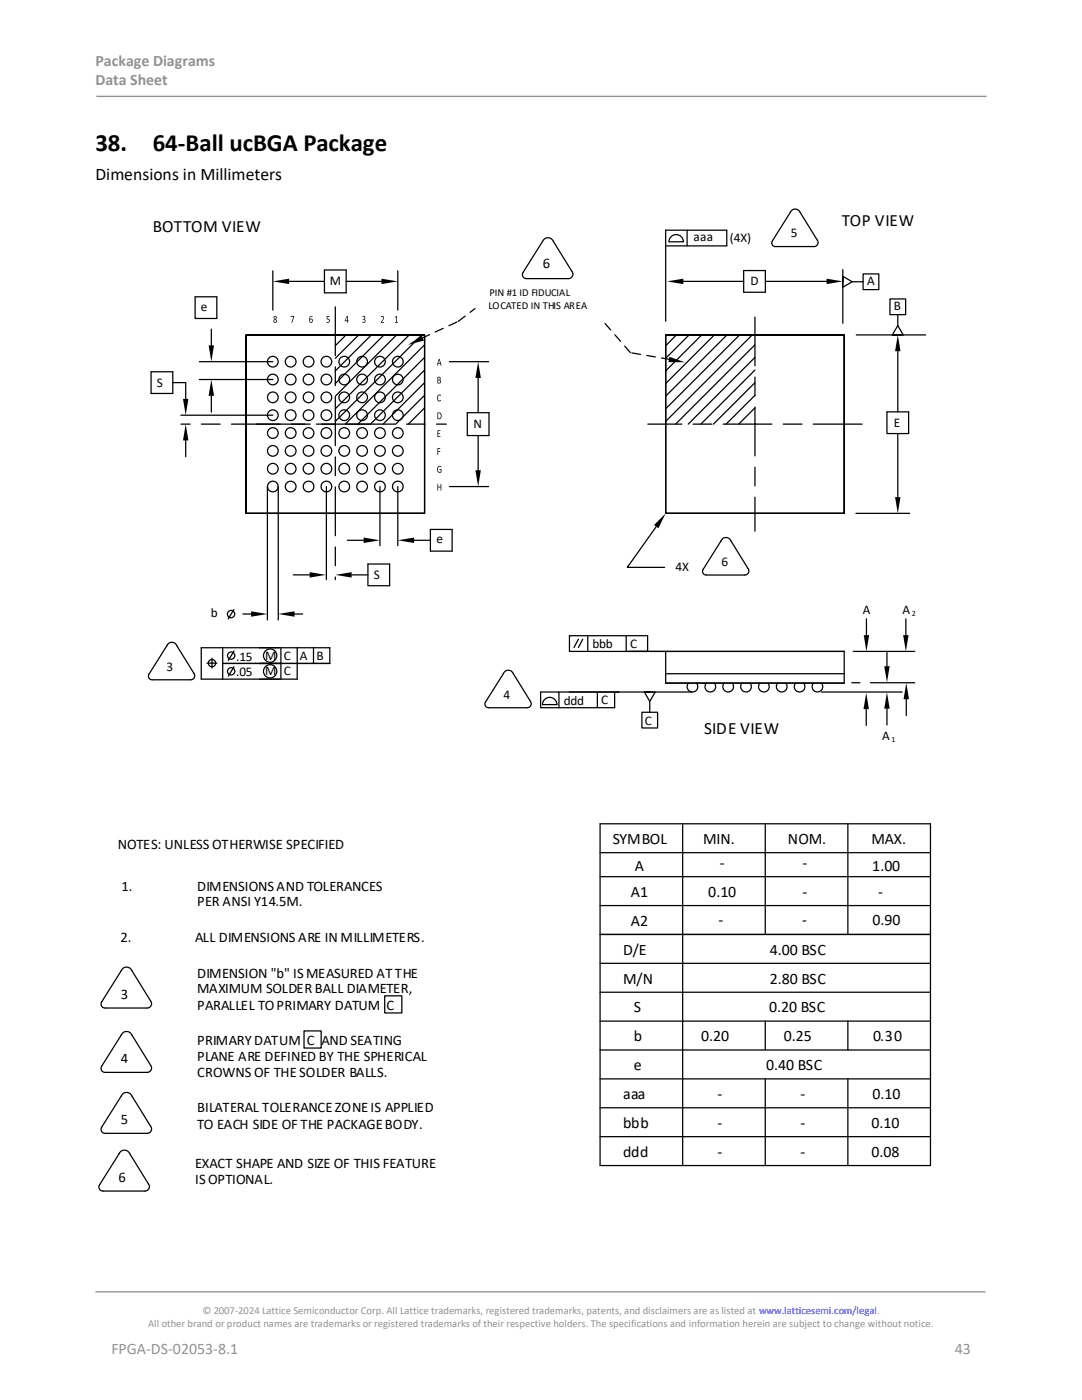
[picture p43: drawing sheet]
<svg xmlns="http://www.w3.org/2000/svg" width="216mm" height="279mm" viewBox="0 0 216 279" stroke-linecap="round" stroke-linejoin="round" font-family="sans-serif">
<defs><g id="words">
<g font-size="5">
<text x="19" y="30.1">38.</text>
<text x="30.5" y="30.1">64-Ball ucBGA Package</text>
</g>
<text font-size="3.5" x="19" y="35.9">Dimensions in Millimeters</text>
<g font-size="3.4">
<text x="30.5" y="46.3">BOTTOM VIEW</text>
<text x="168" y="45.1">TOP VIEW</text>
<text x="140.5" y="146.6">SIDE VIEW</text>
</g>
<g font-size="3.2" fill="#919195">
<text x="19" y="13.2">Package Diagrams</text>
<text x="19" y="17.1">Data Sheet</text>
<text x="22.2" y="270.2">FPGA-DS-02053-8.1</text>
<text x="190.5" y="270.2">43</text>
</g>
<g font-size="3.2">
<text x="122.3" y="168.4">SYMBOL</text>
<text x="126.7" y="173.8">A</text>
<text x="140.3" y="168.4">MIN.</text>
<text x="143.6" y="173.2">-</text>
<text x="157.2" y="168.4">NOM.</text>
<text x="160.1" y="173.2">-</text>
<text x="173.9" y="168.4">MAX.</text>
<text x="174.1" y="173.8">1.00</text>
<text x="125.9" y="179">A1</text>
<text x="141.3" y="179">0.10</text>
<text x="160.1" y="179">-</text>
<text x="175.2" y="179">-</text>
<text x="125.9" y="184.7">A2</text>
<text x="143.4" y="184.6">-</text>
<text x="160.1" y="184.6">-</text>
<text x="174.1" y="184.6">0.90</text>
<text x="124.3" y="190.5">D/E</text>
<text x="153.6" y="190.5">4.00 BSC</text>
<text x="124.3" y="196.3">M/N</text>
<text x="153.6" y="196.3">2.80 BSC</text>
<text x="126.5" y="202.1">S</text>
<text x="153.5" y="202.1">0.20 BSC</text>
<text x="126.5" y="207.8">b</text>
<text x="139.9" y="207.8">0.20</text>
<text x="156.4" y="207.8">0.25</text>
<text x="174.3" y="207.8">0.30</text>
<text x="126.5" y="213.6">e</text>
<text x="152.9" y="213.6">0.40 BSC</text>
<text x="124.3" y="219.4">aaa</text>
<text x="143.2" y="219.4">-</text>
<text x="159.7" y="219.4">-</text>
<text x="174.1" y="219.4">0.10</text>
<text x="124.3" y="225.2">bbb</text>
<text x="143.2" y="225.2">-</text>
<text x="159.7" y="225.2">-</text>
<text x="173.9" y="225.1">0.10</text>
<text x="124.3" y="230.9">ddd</text>
<text x="143.2" y="230.9">-</text>
<text x="159.7" y="230.9">-</text>
<text x="173.9" y="230.9">0.08</text>
</g>
<g font-size="2.9">
<text x="108.3" y="53.6">6</text>
<text x="23.5" y="169.5">NOTES: UNLESS OTHERWISE SPECIFIED</text>
<text x="24.2" y="177.7">1.</text>
<text x="39.4" y="177.7">DIMENSIONS AND TOLERANCES</text>
<text x="39.4" y="180.9">PER ANSI Y14.5M.</text>
<text x="24" y="188">2.</text>
<text x="38.9" y="188">ALL DIMENSIONS ARE IN MILLIMETERS.</text>
<text x="39.4" y="195.1">DIMENSION &quot;b&quot; IS MEASURED AT THE</text>
<text x="24.1" y="199.3">3</text>
<text x="39.4" y="201.5">PARALLEL TO PRIMARY DATUM C</text>
<text x="39.4" y="198.3">MAXIMUM SOLDER BALL DIAMETER,</text>
<text x="39.4" y="208.6">PRIMARY DATUM C AND SEATING</text>
<text x="24.1" y="212.2">4</text>
<text x="39.4" y="211.7">PLANE ARE DEFINED BY THE SPHERICAL</text>
<text x="39.4" y="215">CROWNS OF THE SOLDER BALLS.</text>
<text x="39.4" y="222">BILATERAL TOLERANCE ZONE IS APPLIED</text>
<text x="24.1" y="224.4">5</text>
<text x="39.4" y="225.4">TO EACH SIDE OF THE PACKAGE BODY.</text>
<text x="38.9" y="233">EXACT SHAPE AND SIZE OF THIS FEATURE</text>
<text x="23.7" y="235.9">6</text>
<text x="38.9" y="236.4">IS OPTIONAL.</text>
</g>
<g font-size="2.6">
<text x="157.8" y="47.3">5</text>
<text x="138.4" y="48.1">aaa</text>
<text x="145.6" y="48.2">(4X)</text>
<text x="65.8" y="56.9">M</text>
<text x="149.7" y="57">D</text>
<text x="173" y="57">A</text>
<text x="40.1" y="62">e</text>
<text x="178.4" y="62">B</text>
<text x="31.3" y="77.2">S</text>
<text x="94.5" y="85.3">N</text>
<text x="178.3" y="85.2">E</text>
<text x="87.1" y="108.5">e</text>
<text x="134.8" y="113.9">4X</text>
<text x="144" y="113">6</text>
<text x="74.6" y="115.6">S</text>
<text x="42.1" y="123.2">b</text>
<text x="172.2" y="122.6">A</text>
<text x="180.1" y="122.5">A</text>
<text x="47.1" y="131.8">.15</text>
<text x="52.9" y="131.6">M</text>
<text x="56.7" y="131.6">C</text>
<text x="59.8" y="131.6">A</text>
<text x="63.1" y="131.6">B</text>
<text x="118.3" y="129.3">bbb</text>
<text x="125.7" y="129.3">C</text>
<text x="33.2" y="133.9">3</text>
<text x="47.1" y="135">.05</text>
<text x="52.9" y="134.8">M</text>
<text x="56.7" y="134.8">C</text>
<text x="100.5" y="139.5">4</text>
<text x="112.5" y="140.6">ddd</text>
<text x="120" y="140.6">C</text>
<text x="128.7" y="144.7">C</text>
<text x="176" y="147.6">A</text>
</g>
<g font-size="2.1">
<text x="97.7" y="59.1">PIN #1 ID FIDUCIAL</text>
<text x="97.5" y="61.7">LOCATED IN THIS AREA</text>
</g>
<g font-size="2.1" fill="#919195">
<text x="40.4" y="262.3">© 2007-2024 Lattice Semiconductor Corp. All Lattice trademarks, registered trademarks, patents, and disclaimers are as listed at www.latticesemi.com/legal.</text>
<text x="29.6" y="264.9">All other brand or product names are trademarks or registered trademarks of their respective holders. The specifications and information herein are subject to change without notice.</text>
</g>
<g font-size="1.6">
<text x="181.9" y="122.9">2</text>
<text x="177.9" y="148.1">1</text>
</g>
</g></defs>
<path d="M19.2 19.2h177.6M19 257.8h177.6" fill="none" stroke="#919195" stroke-width=".26"/>
<g fill="none" stroke="#000" stroke-width=".25">
<path d="M38.9 59.2h4.4v4.4h-4.4zM54.4 54.1v7.8M56.5 56.2h8.2M64.7 53.9h4.4v4.5h-4.4zM69.1 56.2h8.2M79.4 54.1v7.8M108.3 48.2a1.15 1.15 0 0 1 1-.8 1.15 1.15 0 0 1 1.1 .8M108.3 48.2l-3.9 6.2a.8 .8 0 0 0-.1 .8 .8 .8 0 0 0 .8 .4h8.3a.87 .87 0 0 0 .8-.5 .87 .87 0 0 0-.1-.9l-3.7-6M132.8 49.1h12.2v-3.2h-12.2v18.2M134.1 47.1a1.45 1.45 0 0 1 1.5-.1 1.45 1.45 0 0 1 .8 1.3h-2.9v-.5zM136.3 56.2h12.1M137.1 45.9v3.2"/>
<path d="M148.4 54h4.3v4.3h-4.3zM152.7 56.2h12.2M159.7 42.4l3.4 5.5M159.7 42.4a1.05 1.05 0 0 0-1-.7 1.05 1.05 0 0 0-1 .7l-3.6 5.7M163.1 47.9l.1 .2a.8 .8 0 0 1-.8 1.1h-7.9a.73 .73 0 0 1-.4-1.1M168.2 55.1l1.9 1.1M168.2 53.8v10.7M172.2 54.7h3.2v3.1h-3.2zM172.2 56.2h-2.1l-1.9 1.1v-2.2v1.2M177.6 59.7h3.1v3.1h-3.1zM30.1 74.2h4.4v4.3h-4.4zM34.5 76.4h2.6v3.2"/>
<path d="M39.8 75.7h14.6M39.8 72.2h14.6M42.2 65.7v3.2M42.2 79v3.2M49.1 66.8h35.6v35.6h-35.6zM69.1 66.8l-2.2 2.2M71.6 66.8l-4.7 4.7M74.1 66.8l-7.2 7.2M76.6 66.8l-9.7 9.7M79.1 66.8l-12.2 12.3M81.7 66.8l-14.8 14.8M84.2 66.8l-17.3 17.3"/>
<path d="M84.7 68.8l-15.8 15.8M84.7 71.3l-13.3 13.3M84.7 73.9l-10.8 10.7M84.7 76.4l-8.3 8.2M84.7 78.9l-5.7 5.7M89.7 72.2h7.8M95.4 74.2v8.2M132.8 66.8h35.7v35.6h-35.7zM135 66.8l-2.2 2.2M137.5 66.8l-4.7 4.7M140 66.8l-7.2 7.2M142.5 66.8l-9.7 9.7"/>
<path d="M145.1 66.8l-12.3 12.3M147.6 66.8l-14.8 14.8M150.1 66.8l-17.3 17.3M150.6 68.8l-15.8 15.8M150.6 71.3l-13.3 13.3M150.6 73.9l-10.8 10.7M150.6 76.4l-8.2 8.2M150.6 78.9l-5.7 5.7M170.9 66.8h13.8M179.1 62.8v2.2l1.1 1.8h-2.1h1.1M179.1 65l-1 1.8M179.1 70.1v12.1"/>
<path d="M36.1 82.9h18.3M37.1 87.9v3.2M53.4 97.1v26.6M55.5 97.1v26.6M65.1 97.1v18.6M75.8 97.1v11.8M79.4 97.1v11.8M84.7 81.4l-3.2 3.2M89.7 97.1h7.8M93.2 82.4h4.4v4.5h-4.4zM95.4 86.9v8.1M150.6 81.4l-3.2 3.2"/>
<path d="M177 82.2h4.3v4.3h-4.3zM179.1 86.5v12.7M58.5 114.7h3.3M69.3 107.8h3.3M70.2 114.7h3.2M73.4 112.6h4.3v4.3h-4.3zM82.6 107.8h3.3M85.9 105.7h4.3v4.3h-4.3zM130.9 105.1l-5.7 8.1h7.4M149.3 113.5l-3.5-5.6a1.05 1.05 0 0 0-.9-.6 1.05 1.05 0 0 0-1 .6l-3.6 5.7a.73 .73 0 0 0 0 .8 .73 .73 0 0 0 .7 .4h7.6a.8 .8 0 0 0 .7-.5 .8 .8 0 0 0 0-.8M170.8 102.4h10.7M38.7 134.4l-3.4-5.6a1.05 1.05 0 0 0-1-.6 1.05 1.05 0 0 0-1 .6l-3.6 5.7a.73 .73 0 0 0 0 .8 .73 .73 0 0 0 .7 .4h7.6a.8 .8 0 0 0 .8-.5 .8 .8 0 0 0-.1-.8"/>
<path d="M41.3 132.3h2M42.3 131.4v1.9M44.4 129.3v6.2M46.7 121.6l-1.2 1.9M46.7 133.1l-1.2 1.8M46.7 129.9l-1.2 1.9M48.5 122.5h1.6M56 129.3v6.2M58.8 122.5h1.6M59.3 129.3v6.2h-19.1v-6.2h25.6v3.1h-21.4M62.6 129.3v3.1M105.8 139.9l-3.4-5.5a1.05 1.05 0 0 0-1-.6 1.05 1.05 0 0 0-.9 .6l-3.6 5.7a.73 .73 0 0 0 0 .8 .73 .73 0 0 0 .6 .3h7.7a.8 .8 0 0 0 .7-.4 .8 .8 0 0 0-.1-.9"/>
<path d="M108.5 139.8a1.44 1.44 0 0 1 1.6-.6 1.44 1.44 0 0 1 1 1.4h-2.9zM111.5 138.1v3.1M115.4 127.6l-.9 1.6M116.3 127.6l-.9 1.6M117.3 126.9v3.1M119.2 138.1v3.1M122.6 138.1v3.1h-11.1M124.9 126.9v3.1M128.6 138.1l1.1 1.9M129.2 130v-3.1h-15.6v3.1h54.9v6.3h-35.7v-6.3M129.7 138.1h-1.1h2.1l-1 1.9v2.1M132.8 134.5h35.7"/>
<path d="M138.1 138.1h-30.2v3.1h3.6M139 136.3a1.07 1.07 0 0 1-.1 1.5 1.07 1.07 0 0 1-1.5 0 1.07 1.07 0 0 1 0-1.5M142.5 136.3a1.07 1.07 0 0 1 0 1.5 1.07 1.07 0 0 1-1.5 0 1.07 1.07 0 0 1-.1-1.5M146.1 136.3a1.07 1.07 0 0 1-.1 1.5 1.07 1.07 0 0 1-1.4 0 1.07 1.07 0 0 1-.1-1.5M149.7 136.3a1.07 1.07 0 0 1-.1 1.5 1.07 1.07 0 0 1-1.5 0 1.07 1.07 0 0 1 0-1.5M153.2 136.3a1.07 1.07 0 0 1 0 1.5 1.07 1.07 0 0 1-1.5 0 1.07 1.07 0 0 1-.1-1.5M156.8 136.3a1.07 1.07 0 0 1-.1 1.5 1.07 1.07 0 0 1-1.5 0 1.07 1.07 0 0 1 0-1.5M160.3 136.3a1.07 1.07 0 0 1 0 1.5 1.07 1.07 0 0 1-1.5 0 1.07 1.07 0 0 1 0-1.5M163.9 138.1h16.1M163.9 136.3a1.07 1.07 0 0 1 0 1.5 1.07 1.07 0 0 1-1.5 0 1.07 1.07 0 0 1-.1-1.5M170 136.3h1.6M170.3 130h12.2"/>
<path d="M172.9 123.5v3.3M173.7 136.3h8.8M177 130.2v2.8M180.8 123.5v3.3M180.8 139.5v3.3M128.1 142.1h3.1v3.2h-3.1zM172.8 141.5v3.3M177 141.4v3.3M119.7 164.4h66v68.2h-66zM119.7 175h66M119.7 170.2h66M136.2 164.4v68.2"/>
<path d="M152.7 164.4v22.1M169.2 164.4v22.1M24.2 193.7a1.15 1.15 0 0 1 1.1-.7 1.15 1.15 0 0 1 1 .7M24.2 193.7l-3.9 6.2a.8 .8 0 0 0 .7 1.3h8.3a.87 .87 0 0 0 .8-.5 .87 .87 0 0 0 0-.9M26.3 193.7l3.8 6.1M76.8 198.7h3.4v3.5h-3.4zM119.7 186.5h66M119.7 180.7h66M119.7 198h66M119.7 192.3h66M30.1 212.6l-3.8-6a1.15 1.15 0 0 0-1-.8 1.15 1.15 0 0 0-1.1 .8l-3.9 6.2M30.1 212.6l.1 .2a.87 .87 0 0 1-.9 1.2h-8.6a.8 .8 0 0 1-.4-1.2"/>
<path d="M60.7 205.7h3.4v3.5h-3.4zM119.7 215.3h66M119.7 209.5h66M119.7 203.8h66M152.7 203.8v5.7M152.7 215.3v17.3M169.2 203.8v5.7M169.2 215.3v17.3M23.9 230a1.15 1.15 0 0 1 2 .3l3.8 6.2a.87 .87 0 0 1-.8 1.2l-8.7-.1a.8 .8 0 0 1-.3-1.1zM30.1 224.8l-3.8-6.1a1.15 1.15 0 0 0-1-.7 1.15 1.15 0 0 0-1.1 .7l-3.9 6.2a.8 .8 0 0 0 0 .9 .8 .8 0 0 0 .7 .4h8.3a.87 .87 0 0 0 .8-.5 .87 .87 0 0 0 0-.9M119.7 226.8h66M119.7 221.1h66"/>
<circle cx="54.4" cy="79.3" r="1.07"/>
<circle cx="54.4" cy="72.2" r="1.07"/>
<circle cx="54.4" cy="75.7" r="1.07"/>
<circle cx="58" cy="79.3" r="1.07"/>
<circle cx="58" cy="72.2" r="1.07"/>
<circle cx="58" cy="75.7" r="1.07"/>
<circle cx="61.6" cy="79.3" r="1.07"/>
<circle cx="61.6" cy="72.2" r="1.07"/>
<circle cx="61.6" cy="75.7" r="1.07"/>
<circle cx="65.1" cy="79.3" r="1.07"/>
<circle cx="65.1" cy="72.2" r="1.07"/>
<circle cx="65.1" cy="75.7" r="1.07"/>
<circle cx="68.7" cy="79.3" r="1.07"/>
<circle cx="68.7" cy="72.2" r="1.07"/>
<circle cx="68.7" cy="75.7" r="1.07"/>
<circle cx="72.3" cy="79.3" r="1.07"/>
<circle cx="72.3" cy="72.2" r="1.07"/>
<circle cx="72.3" cy="75.7" r="1.07"/>
<circle cx="75.8" cy="79.3" r="1.07"/>
<circle cx="75.8" cy="72.2" r="1.07"/>
<circle cx="75.8" cy="75.7" r="1.07"/>
<circle cx="79.4" cy="79.3" r="1.07"/>
<circle cx="79.4" cy="72.2" r="1.07"/>
<circle cx="79.4" cy="75.7" r="1.07"/>
<circle cx="54.4" cy="97.1" r="1.07"/>
<circle cx="54.4" cy="93.5" r="1.07"/>
<circle cx="54.4" cy="82.9" r="1.07"/>
<circle cx="54.4" cy="90" r="1.07"/>
<circle cx="54.4" cy="86.4" r="1.07"/>
<circle cx="58" cy="93.5" r="1.07"/>
<circle cx="58" cy="82.9" r="1.07"/>
<circle cx="58" cy="86.4" r="1.07"/>
<circle cx="58" cy="90" r="1.07"/>
<circle cx="58" cy="97.1" r="1.07"/>
<circle cx="61.6" cy="93.5" r="1.07"/>
<circle cx="61.6" cy="82.9" r="1.07"/>
<circle cx="61.6" cy="90" r="1.07"/>
<circle cx="61.6" cy="86.4" r="1.07"/>
<circle cx="61.6" cy="97.1" r="1.07"/>
<circle cx="65.1" cy="93.5" r="1.07"/>
<circle cx="65.1" cy="82.9" r="1.07"/>
<circle cx="65.1" cy="90" r="1.07"/>
<circle cx="65.1" cy="86.4" r="1.07"/>
<circle cx="65.1" cy="97.1" r="1.07"/>
<circle cx="68.7" cy="93.5" r="1.07"/>
<circle cx="68.7" cy="82.9" r="1.07"/>
<circle cx="68.7" cy="90" r="1.07"/>
<circle cx="68.7" cy="86.4" r="1.07"/>
<circle cx="68.7" cy="97.1" r="1.07"/>
<circle cx="72.3" cy="93.5" r="1.07"/>
<circle cx="72.3" cy="90" r="1.07"/>
<circle cx="72.3" cy="82.9" r="1.07"/>
<circle cx="72.3" cy="86.4" r="1.07"/>
<circle cx="72.3" cy="97.1" r="1.07"/>
<circle cx="75.8" cy="93.5" r="1.07"/>
<circle cx="75.8" cy="82.9" r="1.07"/>
<circle cx="75.8" cy="90" r="1.07"/>
<circle cx="75.8" cy="86.4" r="1.07"/>
<circle cx="75.8" cy="97.1" r="1.07"/>
<circle cx="79.4" cy="93.5" r="1.07"/>
<circle cx="79.4" cy="82.9" r="1.07"/>
<circle cx="79.4" cy="86.4" r="1.07"/>
<circle cx="79.4" cy="90" r="1.07"/>
<circle cx="79.4" cy="97.1" r="1.07"/>
<circle cx="42.3" cy="132.3" r=".73"/>
<circle cx="46.1" cy="122.6" r=".73"/>
<circle cx="46.1" cy="130.8" r=".73"/>
<circle cx="46.1" cy="134" r=".73"/>
<circle cx="53.9" cy="134" r="1.33"/>
<circle cx="53.9" cy="130.8" r="1.33"/>
</g>
<g fill="#000">
<path d="M54.4 56.2l3.3-.6v1.1zM76.1 55.6l3.3 .6-3.3 .5zM133.1 56.2l3.2-.6v1.1zM164.9 55.6l3.3 .6-3.3 .5zM36.5 79.6h1.1l-.5 3.3zM41.6 68.9h1.1l-.5 3.3zM42.2 75.7l.5 3.3h-1.1zM81.4 68.8l2.7-1.8 .5 .9zM95.4 72.2l.6 3.2h-1.1zM133.6 71.2l3.1 1.1h-3.3zM179.1 66.8l.6 3.3h-1.1zM37.1 84.6l.5 3.3h-1.1z"/>
<path d="M94.9 93.9h1.1l-.6 3.2zM178.6 99.2h1.1l-.6 3.3zM61.8 114.2l3.2 .5-3.2 .6zM66.9 114.7l3.3-.5v1.1zM72.6 107.3l3.2 .5-3.2 .6zM79.4 107.8l3.2-.5v1.1zM132.8 102.4l-1.4 3-.9-.6zM50.1 122l3.3 .5-3.3 .6zM55.5 122.5l3.3-.5v1.1zM172.3 126.8h1.1l-.5 3.2zM176.4 133h1.1l-.5 3.2zM180.2 126.8h1.1l-.5 3.2z"/>
<path d="M180.8 136.3l.6 3.2h-1.1zM172.8 138.3l.6 3.2h-1.1zM177 138.2l.5 3.2h-1.1z"/>
</g>
<path d="M66.9 61.2v54.5M150.6 63.3v42.7M51.1 84.6h38M73.9 84.6h-37.8M172 84.6h-42.7" fill="none" stroke="#000" stroke-width=".25" stroke-dasharray="9.7 2.2 3.7 2.2"/>
<g fill="#000">
<path d="M78.8 63.3l.4-.2v1.2h.2v.1h-.6v-.1h.3v-1.1l-.3 .2zM87.4 78.8h.4l.2 .2a.45 .45 0 0 0-.7 .4 .45 .45 0 0 0 .6 .4l.1 .2a.47 .47 0 0 1-.6 0 .47 .47 0 0 1-.2-.6zM87.3 89.5h.5l-.4 .1v.4l.4 .1-.4 .1v.6zM87.3 85.9h.6v.1h-.5v.4l.4 .1-.4 .1v.5h.5v.1h-.6zM87.3 96.6h.1v.5h.5v-.5h.2v1.3h-.2v-.6h-.5v.6h-.1zM87.4 93.1l.5-.1 .2 .3a.47 .47 0 0 0-.7 0 .47 .47 0 0 0 0 .6l.2 .3h.3v-.4l-.2-.1v-.1h.3l.1 .6a.54 .54 0 0 1-.7 .1 .54 .54 0 0 1-.2-.8z"/>
<path d="M54.7 63.1a.34 .34 0 0 1 .5 .1 .34 .34 0 0 1-.2 .5 .37 .37 0 0 1 .3 .6 .37 .37 0 0 1-.6 0 .37 .37 0 0 1 .1-.6l-.2-.2zM54.7 63.4a.2 .2 0 0 0 .4 0 .2 .2 0 0 0-.4 0zM54.7 64a.23 .23 0 0 0 .4 0 .23 .23 0 0 0-.4 0zM58 63.1h.7l-.4 1.3h-.2l.4-1.2h-.5zM61.9 63.2l.3-.1 .1 .1a.35 .35 0 0 0-.4 .1 .35 .35 0 0 0-.1 .4 .37 .37 0 0 1 .6 .1 .37 .37 0 0 1-.1 .5 .37 .37 0 0 1-.5-.1l-.1-.6zM61.8 64a.25 .25 0 0 0 .5 0 .25 .25 0 0 0-.5 0zM65.2 63.1h.5v.1h-.4v.4a.42 .42 0 0 1 .6 .5 .42 .42 0 0 1-.8 .2l.1-.1a.3 .3 0 0 0 .4 0 .3 .3 0 0 0 0-.4 .3 .3 0 0 0-.4-.1zM69.2 63.1h.2v.9h.2l-.2 .4-.1-.3-.5-.1zM69.3 63.2l-.4 .8h.4zM72.3 63.2a.34 .34 0 0 1 .6 0 .34 .34 0 0 1-.2 .5 .37 .37 0 0 1 .2 .6 .37 .37 0 0 1-.6-.1 .28 .28 0 0 0 .4 .1 .28 .28 0 0 0 .1-.4 .28 .28 0 0 0-.4-.1v-.1a.26 .26 0 0 0 .3-.1 .26 .26 0 0 0 0-.4l-.4 .1zM76 63.1a.41 .41 0 0 1 .6 .1 .41 .41 0 0 1-.1 .6l-.4 .5h.5v.1h-.6l.2-.5a.39 .39 0 0 0 .3-.3 .39 .39 0 0 0-.3-.4l-.2 .1z"/>
<path d="M87.3 75.2h.3a.34 .34 0 0 1 .3 .2 .34 .34 0 0 1-.1 .4 .38 .38 0 0 1 .2 .4 .38 .38 0 0 1-.4 .3h-.3zM87.4 75.3v.5h.2a.22 .22 0 0 0 .2-.2 .22 .22 0 0 0-.2-.3zM87.4 75.9v.5h.2a.24 .24 0 0 0 .2-.3 .24 .24 0 0 0-.2-.2z"/>
<path d="M87.5 71.6l.2 .1 .4 1.3-.3-.4h-.4l-.1 .4h-.1zM87.6 71.8l-.2 .7h.4z"/>
<path d="M87.3 82.3a.65 .65 0 0 1 .8 .7 .65 .65 0 0 1-.8 .6zM87.4 82.5v1a.52 .52 0 0 0 .6-.5 .52 .52 0 0 0-.6-.5z"/>
</g>
<path d="M84.1 67.5l7.3-3.4M91.4 64.1l3.4-2.5M125.8 70.4l-5.2-6M133.7 71.7l-7.9-1.3" fill="none" stroke="#000" stroke-width=".25" stroke-dasharray="1.7 1.2"/>
<use href="#words"/>
</svg>
